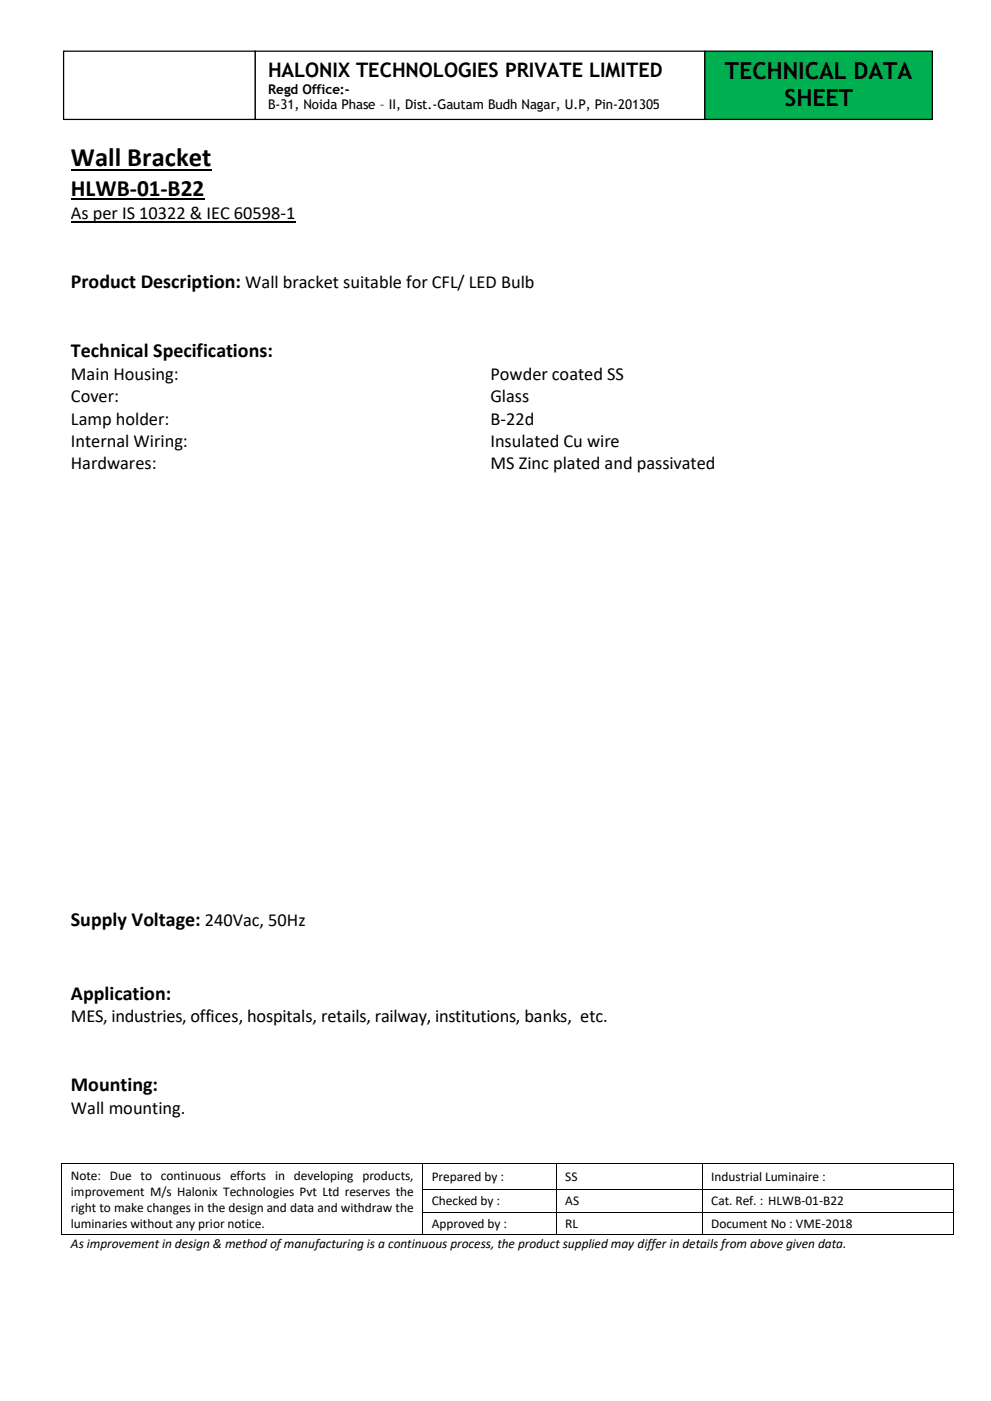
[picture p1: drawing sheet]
<svg xmlns="http://www.w3.org/2000/svg" width="210mm" height="297mm" viewBox="0 0 210 297" stroke-linecap="round" stroke-linejoin="round" font-family="sans-serif">
<defs><g id="words">
<text font-size="5.6" x="15" y="35.3">Wall Bracket</text>
<g font-size="5">
<text x="153.7" y="16.7">TECHNICAL DATA</text>
<text x="166.3" y="22.4">SHEET</text>
<text x="15" y="41.5">HLWB-01-B22</text>
</g>
<g font-size="4.2">
<text x="56.8" y="16.3">HALONIX TECHNOLOGIES PRIVATE LIMITED</text>
<text x="15" y="61.1">Product Description: Wall bracket suitable for CFL/ LED Bulb</text>
<text x="15" y="75.7">Technical Specifications:</text>
<text x="15" y="196.3">Supply Voltage: 240Vac, 50Hz</text>
<text x="15" y="211.9">Application:</text>
<text x="15" y="231.2">Mounting:</text>
</g>
<g font-size="3.9">
<text x="15" y="46.5">As per IS 10322 &amp; IEC 60598-1</text>
<text x="15" y="80.5">Main Housing:</text>
<text x="103.9" y="80.5">Powder coated SS</text>
<text x="15" y="85.3">Cover:</text>
<text x="103.9" y="85.3">Glass</text>
<text x="15" y="90">Lamp holder:</text>
<text x="15" y="94.8">Internal Wiring:</text>
<text x="103.9" y="90">B-22d</text>
<text x="103.9" y="94.8">Insulated Cu wire</text>
<text x="15" y="99.5">Hardwares:</text>
<text x="103.9" y="99.5">MS Zinc plated and passivated</text>
<text x="15" y="216.6">MES, industries, offices, hospitals, retails, railway, institutions, banks, etc.</text>
<text x="15" y="236">Wall mounting.</text>
</g>
<g font-size="2.8">
<text x="56.8" y="19.9">Regd Office:-</text>
<text x="56.8" y="23.2">B-31, Noida Phase – II, Dist.-Gautam Budh Nagar, U.P, Pin-201305</text>
<text x="15" y="250">Note: Due to continuous efforts in developing products,</text>
<text x="91.5" y="250.3">Prepared by :</text>
<text x="119.8" y="250.3">SS</text>
<text x="150.7" y="250.3">Industrial Luminaire :</text>
<text x="15" y="253.4">improvement M/s Halonix Technologies Pvt Ltd reserves the</text>
<text x="15" y="256.9">right to make changes in the design and data and withdraw the</text>
<text x="91.5" y="255.5">Checked by :</text>
<text x="119.8" y="255.5">AS</text>
<text x="150.7" y="255.5">Cat. Ref. : HLWB-01-B22</text>
<text x="15" y="260.3">luminaries without any prior notice.</text>
<text x="91.5" y="260.3">Approved by :</text>
<text x="119.8" y="260.3">RL</text>
<text x="150.7" y="260.3">Document No : VME-2018</text>
<text x="15" y="264.5">As improvement in design &amp; method of manufacturing is a continuous process, the product supplied may differ in details from above given data.</text>
</g>
</g></defs>
<path d="M15 36.1h29.8" fill="none" stroke="#000" stroke-width=".38"/>
<path d="M15 42.3h28.3" fill="none" stroke="#000" stroke-width=".34"/>
<path d="M15 47h47.6" fill="none" stroke="#000" stroke-width=".25"/>
<g fill="#000">
<path d="M13 246.6h.2v.2h-.2z" fill-rule="evenodd"/>
<path d="M13 246.6h.2v.2h-.2z" fill-rule="evenodd"/>
<path d="M13 252h.2v.2h-.2z" fill-rule="evenodd"/>
<path d="M13 256.9h.2v.2h-.2z" fill-rule="evenodd"/>
<path d="M89.6 246.6h.1v.2h-.1z" fill-rule="evenodd"/>
<path d="M89.6 252h.1v.2h-.1z" fill-rule="evenodd"/>
<path d="M89.6 256.9h.1v.2h-.1z" fill-rule="evenodd"/>
<path d="M117.9 246.6h.2v.2h-.2z" fill-rule="evenodd"/>
<path d="M117.9 252h.2v.2h-.2z" fill-rule="evenodd"/>
<path d="M117.9 256.9h.2v.2h-.2z" fill-rule="evenodd"/>
<path d="M148.8 246.6h.1v.2h-.1z" fill-rule="evenodd"/>
<path d="M148.8 252h.1v.2h-.1z" fill-rule="evenodd"/>
<path d="M148.8 256.9h.1v.2h-.1z" fill-rule="evenodd"/>
<path d="M201.9 246.6h.2v.2h-.2z" fill-rule="evenodd"/>
<path d="M201.9 246.6h.2v.2h-.2z" fill-rule="evenodd"/>
<path d="M201.9 252h.2v.2h-.2z" fill-rule="evenodd"/>
<path d="M201.9 256.9h.2v.2h-.2z" fill-rule="evenodd"/>
<path d="M13 261.7h.2v.1h-.2z" fill-rule="evenodd"/>
<path d="M13 261.7h.2v.1h-.2z" fill-rule="evenodd"/>
<path d="M89.6 261.7h.1v.1h-.1z" fill-rule="evenodd"/>
<path d="M117.9 261.7h.2v.1h-.2z" fill-rule="evenodd"/>
<path d="M148.8 261.7h.1v.1h-.1z" fill-rule="evenodd"/>
<path d="M201.9 261.7h.2v.1h-.2z" fill-rule="evenodd"/>
<path d="M201.9 261.7h.2v.1h-.2z" fill-rule="evenodd"/>
</g>
<g fill="none" stroke="#000" stroke-width=".21">
<path d="M13.1 246.8v5.2M13.1 252.2v4.7M13.1 257.1v4.6M13.2 246.7h76.4M89.6 246.8v5.2M89.6 252.2v4.7M89.6 257.1v4.6M89.7 246.7h28.2M89.7 252.1h28.2M89.7 257h28.2M118 246.8v5.2M118 252.2v4.7"/>
<path d="M118 257.1v4.6M118.1 246.7h30.7M118.1 252.1h30.7M118.1 257h30.7M148.8 246.8v5.2M148.8 252.2v4.7M148.8 257.1v4.6M148.9 246.7h53M148.9 252.1h53M148.9 257h53M202 246.8v5.2M202 252.2v4.7"/>
<path d="M202 257.1v4.6M13.2 261.7h76.4M89.7 261.7h28.2M118.1 261.7h30.7M148.9 261.7h53"/>
</g>
<path d="M149.4 10.8h48.2v14.5h-48.2z" fill-rule="evenodd" fill="#00b050"/>
<path d="M149.4 10.8h48.2v14.5h-48.2z" fill="none" stroke="#000" stroke-width=".26"/>
<path d="M13.5 10.8h40.6v14.5h-40.6z" fill-rule="evenodd" fill="#fff"/>
<path d="M13.5 10.8h40.6v14.5h-40.6z" fill="none" stroke="#000" stroke-width=".26"/>
<path d="M54.1 10.8h95.3v14.5h-95.3z" fill-rule="evenodd" fill="#fff"/>
<path d="M54.1 10.8h95.3v14.5h-95.3z" fill="none" stroke="#000" stroke-width=".26"/>
<use href="#words"/>
</svg>
